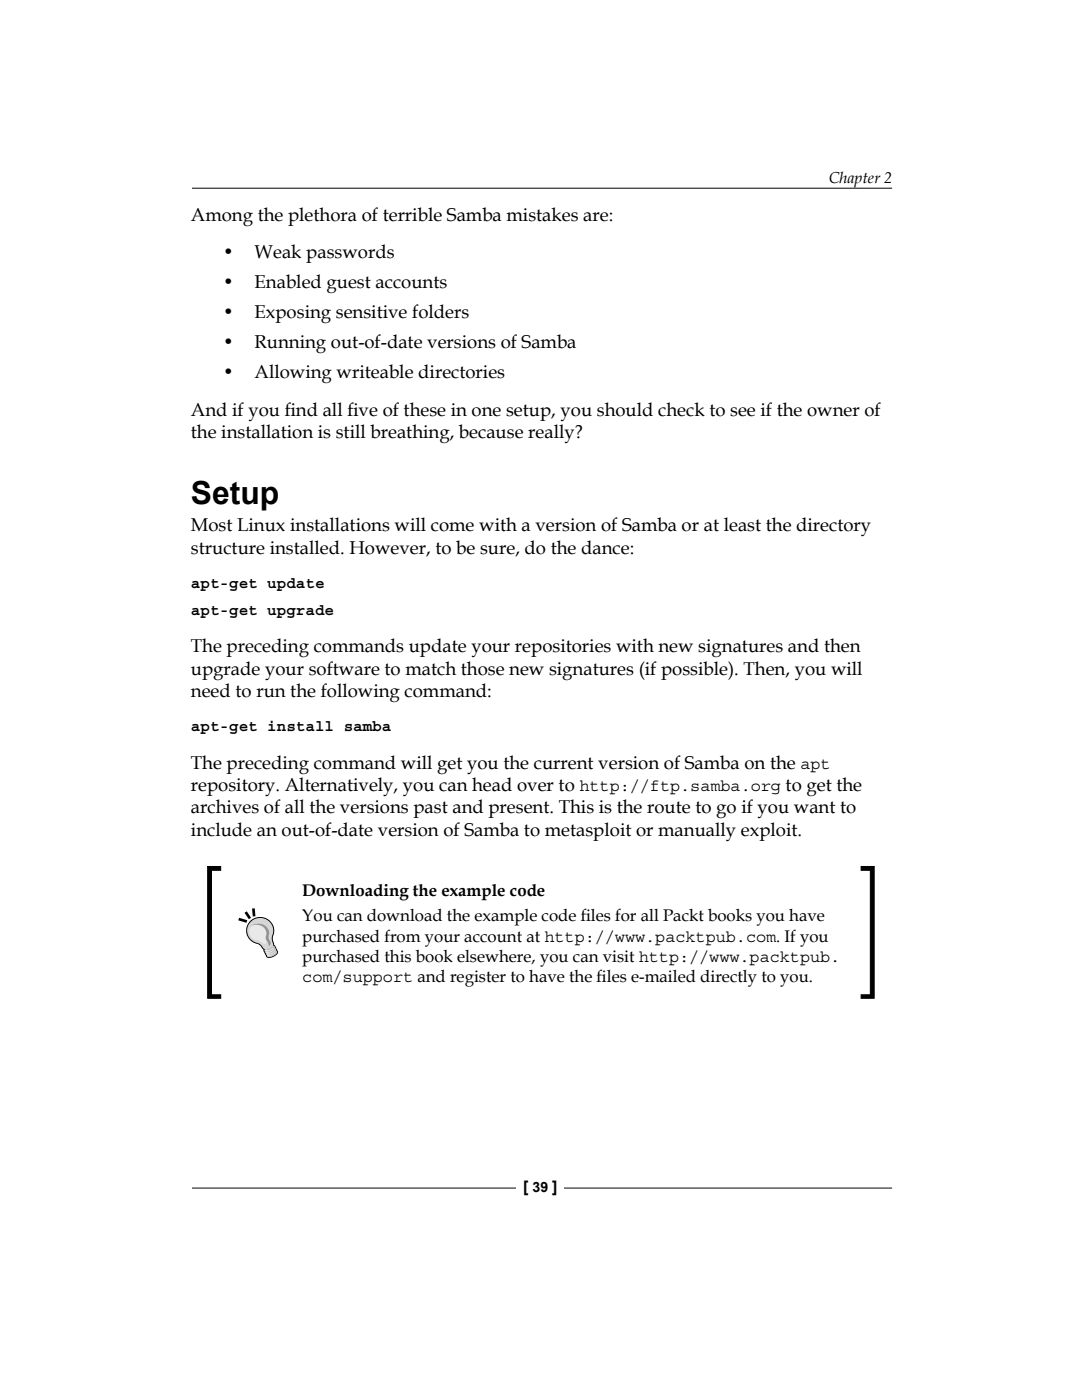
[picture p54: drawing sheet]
<svg xmlns="http://www.w3.org/2000/svg" width="216mm" height="279mm" viewBox="0 0 216 279" stroke-linecap="round" stroke-linejoin="round" font-family="sans-serif">
<defs><g id="words">
<text font-size="6.3" x="38.1" y="100.6">Setup</text>
<g font-size="3.7">
<text x="38.1" y="44.1">Among the plethora of terrible Samba mistakes are:</text>
<text x="44.4" y="51.6">•</text>
<text x="50.8" y="51.6">Weak passwords</text>
<text x="44.4" y="57.6">•</text>
<text x="50.8" y="57.6">Enabled guest accounts</text>
<text x="44.4" y="63.5">•</text>
<text x="50.8" y="63.5">Exposing sensitive folders</text>
<text x="44.4" y="69.5">•</text>
<text x="50.8" y="69.5">Running out-of-date versions of Samba</text>
<text x="44.4" y="75.5">•</text>
<text x="50.8" y="75.5">Allowing writeable directories</text>
<text x="38.1" y="83">And if you f</text>
<text x="56.8" y="83">ind all f</text>
<text x="69.3" y="83">ive of these in one setup, you should check to see if the owner of</text>
<text x="38.1" y="87.4">the installation is still breathing, because really?</text>
<text x="38.1" y="106.1">Most Linux installations will come with a version of Samba or at least the directory</text>
<text x="38.1" y="110.5">structure installed. However, to be sure, do the dance:</text>
<text x="38.1" y="130.2">The preceding commands update your repositories with new signatures and then</text>
<text x="38.1" y="134.6">upgrade your software to match those new signatures (if possible). Then, you will</text>
<text x="38.1" y="139.1">need to run the following command:</text>
<text x="38.1" y="153.4">The preceding command will get you the current version of Samba on the apt</text>
<text x="38.1" y="157.9">repository. Alternatively, you can head over to http://ftp.samba.org to get the</text>
<text x="38.1" y="162.3">archives of all the versions past and present. This is the route to go if you want to</text>
<text x="38.1" y="166.8">include an out-of-date version of Samba to metasploit or manually exploit.</text>
</g>
<g font-size="3.4">
<text x="60.3" y="178.8">Downloading the example code</text>
<text x="60.3" y="183.9">You can download the example code f</text>
<text x="115.9" y="183.9">iles for all Packt books you have</text>
<text x="60.3" y="187.9">purchased from your account at http://www.packtpub.com. If you</text>
<text x="60.3" y="191.9">purchased this book elsewhere, you can visit http://www.packtpub.</text>
<text x="60.3" y="195.9">com/support and register to have the f</text>
<text x="119.1" y="195.9">iles e-mailed directly to you.</text>
</g>
<g font-size="3.2">
<text x="165.4" y="36.5">Chapter 2</text>
<text x="38.1" y="117.4">apt-get update</text>
<text x="38.1" y="122.7">apt-get upgrade</text>
<text x="38.1" y="145.9">apt-get install samba</text>
<text x="104.4" y="238">[</text>
</g>
<text font-size="2.8" x="106.3" y="238">39 ]</text>
</g></defs>
<path d="M38.3 37.6h139.7M38.3 237.1h139.7" fill="none" stroke="#000" stroke-width=".2"/>
<path d="M103.1 235.7h9.5v3.1h-9.5z" fill="#fff"/>
<path d="M41.4 172.9h2.6v.8h-1.8v24.8h1.8v.7h-2.6z" fill-rule="evenodd" fill="#000"/>
<path d="M41.4 172.9h2.6v.8h-1.8v24.8h1.8v.7h-2.6z" fill="none" stroke="#000" stroke-width=".2"/>
<path d="M50 183.8a2.9 2.9 0 0 1 3.9 0 2.85 2.85 0 0 1 .5 3.3l.3 1.5 .4 .6a.96 .96 0 0 1-.3 1.6l-1.1 .4a.67 .67 0 0 1-.8-.6l-.2-.6a2.97 2.97 0 0 0-2.2-1.9l-.9-.8a2.66 2.66 0 0 1-.4-2l.2-.7z" fill-rule="evenodd" fill="#000"/>
<path d="M52.9 189.4l.5-.4a1.04 1.04 0 0 1 1.4-.1l.2 .6a.69 .69 0 0 1 0 .9l-.3 .3a1.04 1.04 0 0 1-1.4 .1l-.4-.9a.3 .3 0 0 1-.1-.3 .3 .3 0 0 1 .1-.2z" fill-rule="evenodd" fill="#ddddde"/>
<path d="M54.1 188.8h.6l.3 .7a.69 .69 0 0 1 0 .9l-.8 .5h-.8l.6-.1a.96 .96 0 0 0 .9-.9l-.4-.8a.28 .28 0 0 0-.1-.3 .28 .28 0 0 0-.3 0z" fill-rule="evenodd" fill="#c0bfbf"/>
<g fill="#d1d3d4">
<path d="M51.3 188.1l3-1.3v1a1.17 1.17 0 0 1-.6 1.7 1.17 1.17 0 0 1-1.6-.8z" fill-rule="evenodd"/>
<circle cx="51.9" cy="185.7" r="2.57"/>
</g>
<path d="M50.1 184.9a1.79 1.79 0 0 1 2.4-.3 1.79 1.79 0 0 1 .5 2.3l.1 .6a.56 .56 0 0 1-.1 .8 .56 .56 0 0 1-.8-.3l-.6-.3a1.81 1.81 0 0 1-1.6-.9 1.81 1.81 0 0 1 .1-1.9z" fill-rule="evenodd" fill="#e6e7e8"/>
<path d="M50.1 184.8a2.17 2.17 0 0 1 2.5-.2 2.17 2.17 0 0 1 1 2.4l.2 .7a.68 .68 0 0 1-.2 1.1l-.1-.5a1.99 1.99 0 0 1-.3-2.2 2.18 2.18 0 0 0-3.1-1.3z" fill-rule="evenodd" fill="#939598"/>
<g fill="#c0bfbf">
<path d="M52.9 189.5l.9-.2 .7-.5a1.37 1.37 0 0 1-1.6 .7z" fill-rule="evenodd"/>
<path d="M53.1 189.9l.9-.2 .7-.5a1.42 1.42 0 0 1-1.6 .7z" fill-rule="evenodd"/>
<path d="M53.3 190.3l.9-.3 .7-.4a1.12 1.12 0 0 1-1.2 .7z" fill-rule="evenodd"/>
<path d="M53.4 190.6l.9-.2 .7-.5a1.39 1.39 0 0 1-1.4 .7z" fill-rule="evenodd"/>
</g>
<g fill="#eceded">
<path d="M53.4 190.7l.5 .1-.5 .1z"/>
<path d="M53.2 190.3l.5 .1-.4 .1z"/>
<path d="M53.1 190l.5 .1-.3 .1z"/>
<path d="M52.9 189.6l.5 .1h-.4z"/>
</g>
<path d="M47.6 183.4l1.7 .5M49 182l.9 1.3M50.6 181.3l.1 1.6" fill="none" stroke="#000" stroke-width=".54"/>
<path d="M171.8 172.9h2.6v26.3h-2.6v-.7h1.9v-24.8h-1.9z" fill-rule="evenodd" fill="#000"/>
<path d="M171.8 172.9h2.6v26.3h-2.6v-.7h1.9v-24.8h-1.9z" fill="none" stroke="#000" stroke-width=".2"/>
<use href="#words"/>
</svg>
